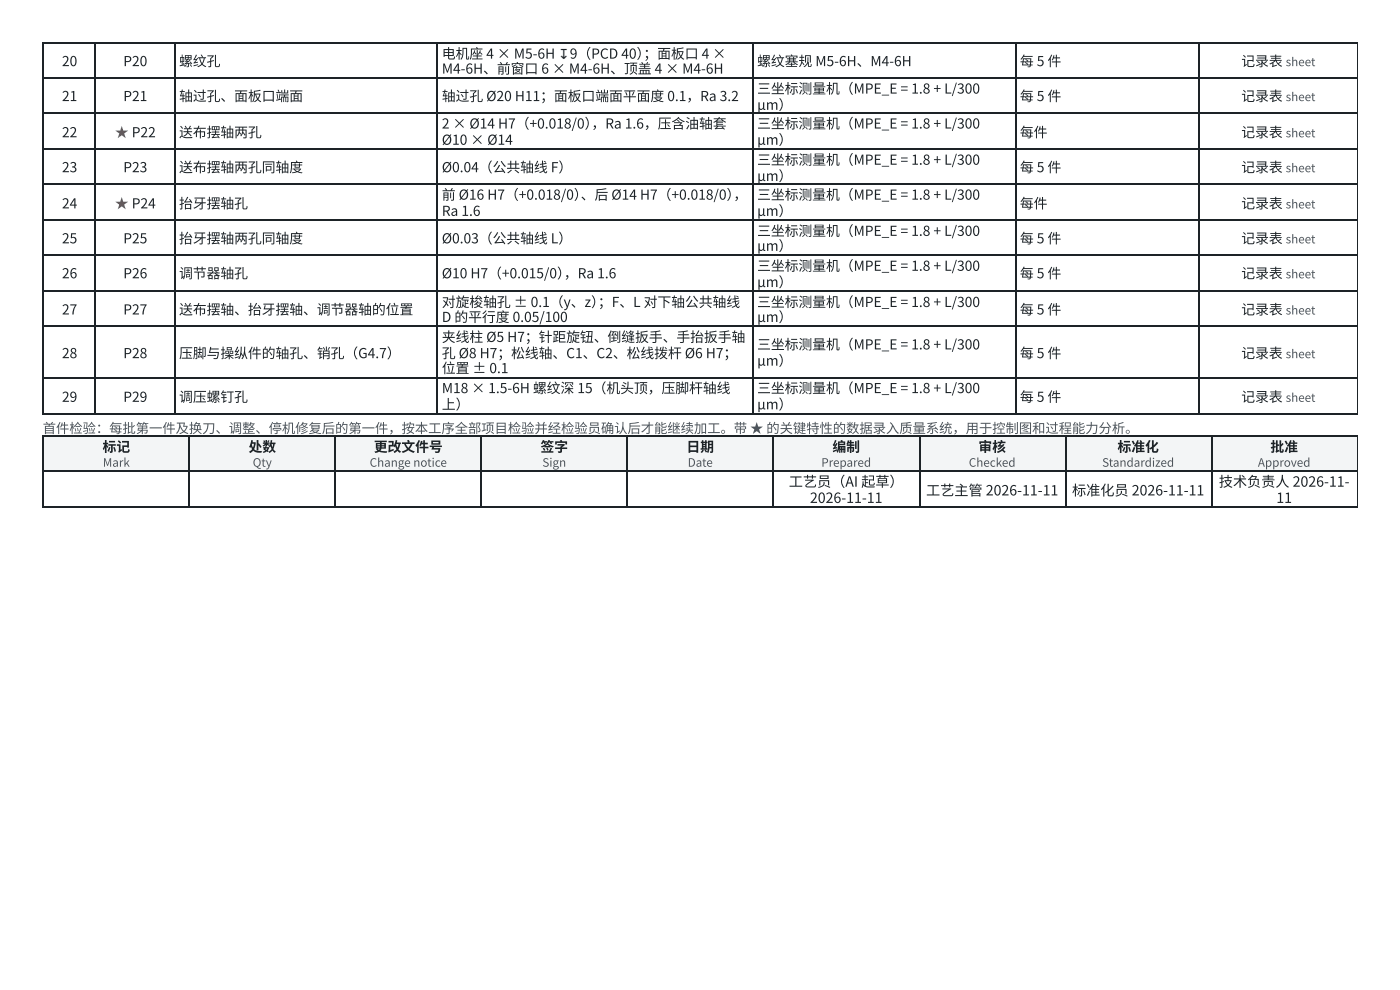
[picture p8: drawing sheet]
<svg xmlns="http://www.w3.org/2000/svg" width="297mm" height="210mm" viewBox="0 0 297 210" stroke-linecap="round" stroke-linejoin="round" font-family="sans-serif">
<defs><g id="words">
<g font-size="3" fill="#1d2327">
<text x="167.3" y="103.2">工艺员（AI 起草）</text>
<text x="171.8" y="106.6">2026-11-11</text>
<text x="196.5" y="105">工艺主管 2026-11-11</text>
<text x="227.4" y="105">标准化员 2026-11-11</text>
<text x="258.6" y="103.2">技术负责人 2026-11-</text>
<text x="270.8" y="106.6">11</text>
</g>
<g font-size="2.9" fill="#1d2327">
<text x="13.1" y="14">20</text>
<text x="26.2" y="14">P20</text>
<text x="38" y="14">螺纹孔</text>
<text x="93.7" y="12.4">电机座 4 × M5-6H ↧9（PCD 40）</text>
<text x="93.7" y="15.6">M4-6H、前窗口 6 × M4-6H、顶盖 4 × M4-6H</text>
<text x="136.5" y="12.4">；面板口 4 ×</text>
<text x="160.6" y="14">螺纹塞规 M5-6H、M4-6H</text>
<text x="216.4" y="14">每 5 件</text>
<text x="263.3" y="14">记录表</text>
<text x="13.1" y="21.4">21</text>
<text x="26.2" y="21.4">P21</text>
<text x="38" y="21.4">轴过孔、面板口 端面</text>
<text x="93.7" y="21.4">轴过孔 Ø20 H11；面板口 端面平面度 0.1，Ra 3.2</text>
<text x="160.6" y="19.8">三坐标测量机（MPE_E = 1.8 + L/300</text>
<text x="160.6" y="23.3">μm）</text>
<text x="216.4" y="21.4">每 5 件</text>
<text x="263.3" y="21.4">记录表</text>
<text x="13.1" y="29.1">22</text>
<text x="38" y="29.1">送布摆轴两孔</text>
<text x="93.7" y="27.3">2 × Ø14 H7（+0.018/0）</text>
<text x="125.5" y="27.3">，Ra 1.6，压含油轴套</text>
<text x="160.6" y="27.3">三坐标测量机（MPE_E = 1.8 + L/300</text>
<text x="216.4" y="29.1">每件</text>
<text x="263.3" y="29.1">记录表</text>
<text x="93.7" y="30.7">Ø10 × Ø14</text>
<text x="160.6" y="30.7">μm）</text>
<text x="160.6" y="34.9">三坐标测量机（MPE_E = 1.8 + L/300</text>
<text x="13.1" y="36.5">23</text>
<text x="26.2" y="36.5">P23</text>
<text x="38" y="36.5">送布摆轴两孔同轴度</text>
<text x="93.7" y="36.5">Ø0.04（公共轴线 F）</text>
<text x="160.6" y="38.4">μm）</text>
<text x="216.4" y="36.5">每 5 件</text>
<text x="263.3" y="36.5">记录表</text>
<text x="13.1" y="44.2">24</text>
<text x="38" y="44.2">抬牙摆轴孔</text>
<text x="93.7" y="42.3">前 Ø16 H7（+0.018/0）</text>
<text x="93.7" y="45.8">Ra 1.6</text>
<text x="123.2" y="42.3">、后 Ø14 H7（+0.018/0）</text>
<text x="155.6" y="42.3">，</text>
<text x="160.6" y="42.3">三坐标测量机（MPE_E = 1.8 + L/300</text>
<text x="160.6" y="45.8">μm）</text>
<text x="216.4" y="44.2">每件</text>
<text x="263.3" y="44.2">记录表</text>
<text x="13.1" y="51.6">25</text>
<text x="26.2" y="51.6">P25</text>
<text x="38" y="51.6">抬牙摆轴两孔同轴度</text>
<text x="93.7" y="51.6">Ø0.03（公共轴线 L）</text>
<text x="160.6" y="50">三坐标测量机（MPE_E = 1.8 + L/300</text>
<text x="160.6" y="53.2">μm）</text>
<text x="216.4" y="51.6">每 5 件</text>
<text x="263.3" y="51.6">记录表</text>
<text x="13.1" y="59">26</text>
<text x="26.2" y="59">P26</text>
<text x="38" y="59">调节器轴孔</text>
<text x="93.7" y="59">Ø10 H7（+0.015/0）</text>
<text x="119.6" y="59">，Ra 1.6</text>
<text x="160.6" y="57.4">三坐标测量机（MPE_E = 1.8 + L/300</text>
<text x="216.4" y="59">每 5 件</text>
<text x="263.3" y="59">记录表</text>
<text x="93.7" y="65.1">对旋梭轴孔 ± 0.1（y、z）</text>
<text x="126.9" y="65.1">；F、L 对下轴公共轴线</text>
<text x="160.6" y="60.9">μm）</text>
<text x="160.6" y="65.1">三坐标测量机（MPE_E = 1.8 + L/300</text>
<text x="13.1" y="66.7">27</text>
<text x="26.2" y="66.7">P27</text>
<text x="38" y="66.7">送布摆轴、抬牙摆轴、调节器轴的位置</text>
<text x="93.7" y="68.3">D 的平行度 0.05/100</text>
<text x="160.6" y="68.3">μm）</text>
<text x="216.4" y="66.7">每 5 件</text>
<text x="263.3" y="66.7">记录表</text>
<text x="13.1" y="75.9">28</text>
<text x="26.2" y="75.9">P28</text>
<text x="38" y="75.9">压脚与操纵件的轴孔、销孔（G4.7）</text>
<text x="93.7" y="72.5">夹线柱 Ø5 H7；针距旋钮、倒缝扳手、手抬扳手轴</text>
<text x="93.7" y="75.9">孔 Ø8 H7；松线轴、C1、C2、松线拨杆 Ø6 H7；</text>
<text x="160.6" y="74.1">三坐标测量机（MPE_E = 1.8 + L/300</text>
<text x="160.6" y="77.5">μm）</text>
<text x="216.4" y="75.9">每 5 件</text>
<text x="263.3" y="75.9">记录表</text>
<text x="93.7" y="79.1">位置 ± 0.1</text>
<text x="93.7" y="83.3">M18 × 1.5-6H 螺纹深 15（机头顶，压脚杆轴线</text>
<text x="160.6" y="83.3">三坐标测量机（MPE_E = 1.8 + L/300</text>
<text x="13.1" y="85.2">29</text>
<text x="26.2" y="85.2">P29</text>
<text x="38" y="85.2">调压螺钉孔</text>
<text x="93.7" y="86.8">上）</text>
<text x="160.6" y="86.8">μm）</text>
<text x="216.4" y="85.2">每 5 件</text>
<text x="263.3" y="85.2">记录表</text>
<text x="21.8" y="95.8">标记</text>
<text x="52.7" y="95.8">处数</text>
<text x="79.3" y="95.8">更改文件号</text>
<text x="114.7" y="95.8">签字</text>
<text x="145.6" y="95.8">日 期</text>
<text x="176.6" y="95.8">编制</text>
<text x="207.6" y="95.8">审核</text>
<text x="237.1" y="95.8">标准化</text>
<text x="269.5" y="95.8">批准</text>
</g>
<g font-size="2.9" fill="#b5443b">
<text x="24.4" y="29.1">★ P22</text>
<text x="24.4" y="44.2">★ P24</text>
</g>
<text font-size="2.8" fill="#4a5560" x="9.1" y="91.8">首件检验：每批第一件及换刀、调整、停机修复后的第一件，按本工序全部项目 检验并经检验员确认后才能继续加工。带 ★ 的关键特性的数据录入质量系统，用于控制图和过程能力分析。</text>
<g font-size="2.5" fill="#4a5560">
<text x="272.8" y="14">sheet</text>
<text x="272.8" y="21.4">sheet</text>
<text x="272.8" y="29.1">sheet</text>
<text x="272.8" y="36.5">sheet</text>
<text x="272.8" y="44.2">sheet</text>
<text x="272.8" y="51.6">sheet</text>
<text x="272.8" y="59">sheet</text>
<text x="272.8" y="66.7">sheet</text>
<text x="272.8" y="75.9">sheet</text>
<text x="272.8" y="85.2">sheet</text>
<text x="21.8" y="99">Mark</text>
<text x="53.6" y="99">Qty</text>
<text x="78.4" y="99">Change notice</text>
<text x="115.1" y="99">Sign</text>
<text x="145.9" y="99">Date</text>
<text x="174.2" y="99">Prepared</text>
<text x="205.5" y="99">Checked</text>
<text x="233.8" y="99">Standardized</text>
<text x="266.9" y="99">Approved</text>
</g>
</g></defs>
<g fill="none" stroke="#1d2327" stroke-width=".26">
<path d="M9 9.1h279M9 16.5h279M9.1 9v78.8M20.2 9v78.8M37.2 9v78.8M92.7 9v78.8M159.7 9v78.8M215.5 9v78.8M254.4 9v78.8M9 23.9h279M9 31.6h279M9 39h279"/>
<path d="M9 46.7h279M9 54.1h279M9 61.8h279M9 69.2h279M9 80h279M9 87.7h279"/>
</g>
<path d="M288 9v78.8" fill="none" stroke="#1d2327" stroke-width=".21"/>
<g fill="#f3f5f6">
<path d="M9.3 92.3h30.9v7.7h-30.9z"/>
<path d="M40.2 92.3h31v7.7h-31z"/>
<path d="M71.2 92.3h30.9v7.7h-30.9z"/>
<path d="M102.1 92.3h31v7.7h-31z"/>
<path d="M133.1 92.3h30.9v7.7h-30.9z"/>
<path d="M164 92.3h31v7.7h-31z"/>
<path d="M195 92.3h31v7.7h-31z"/>
<path d="M226 92.3h30.9v7.7h-30.9z"/>
<path d="M256.9 92.3h31v7.7h-31z"/>
</g>
<path d="M9 92.5h279M9 99.9h279M9.1 92.3v15.4M40.1 92.3v15.4M71 92.3v15.4M102 92.3v15.4M133 92.3v15.4M163.9 92.3v15.4M195.1 92.3v15.4M226.1 92.3v15.4M257 92.3v15.4M9 107.6h279" fill="none" stroke="#1d2327" stroke-width=".26"/>
<path d="M288 92.3v15.4" fill="none" stroke="#1d2327" stroke-width=".21"/>
<use href="#words"/>
</svg>
